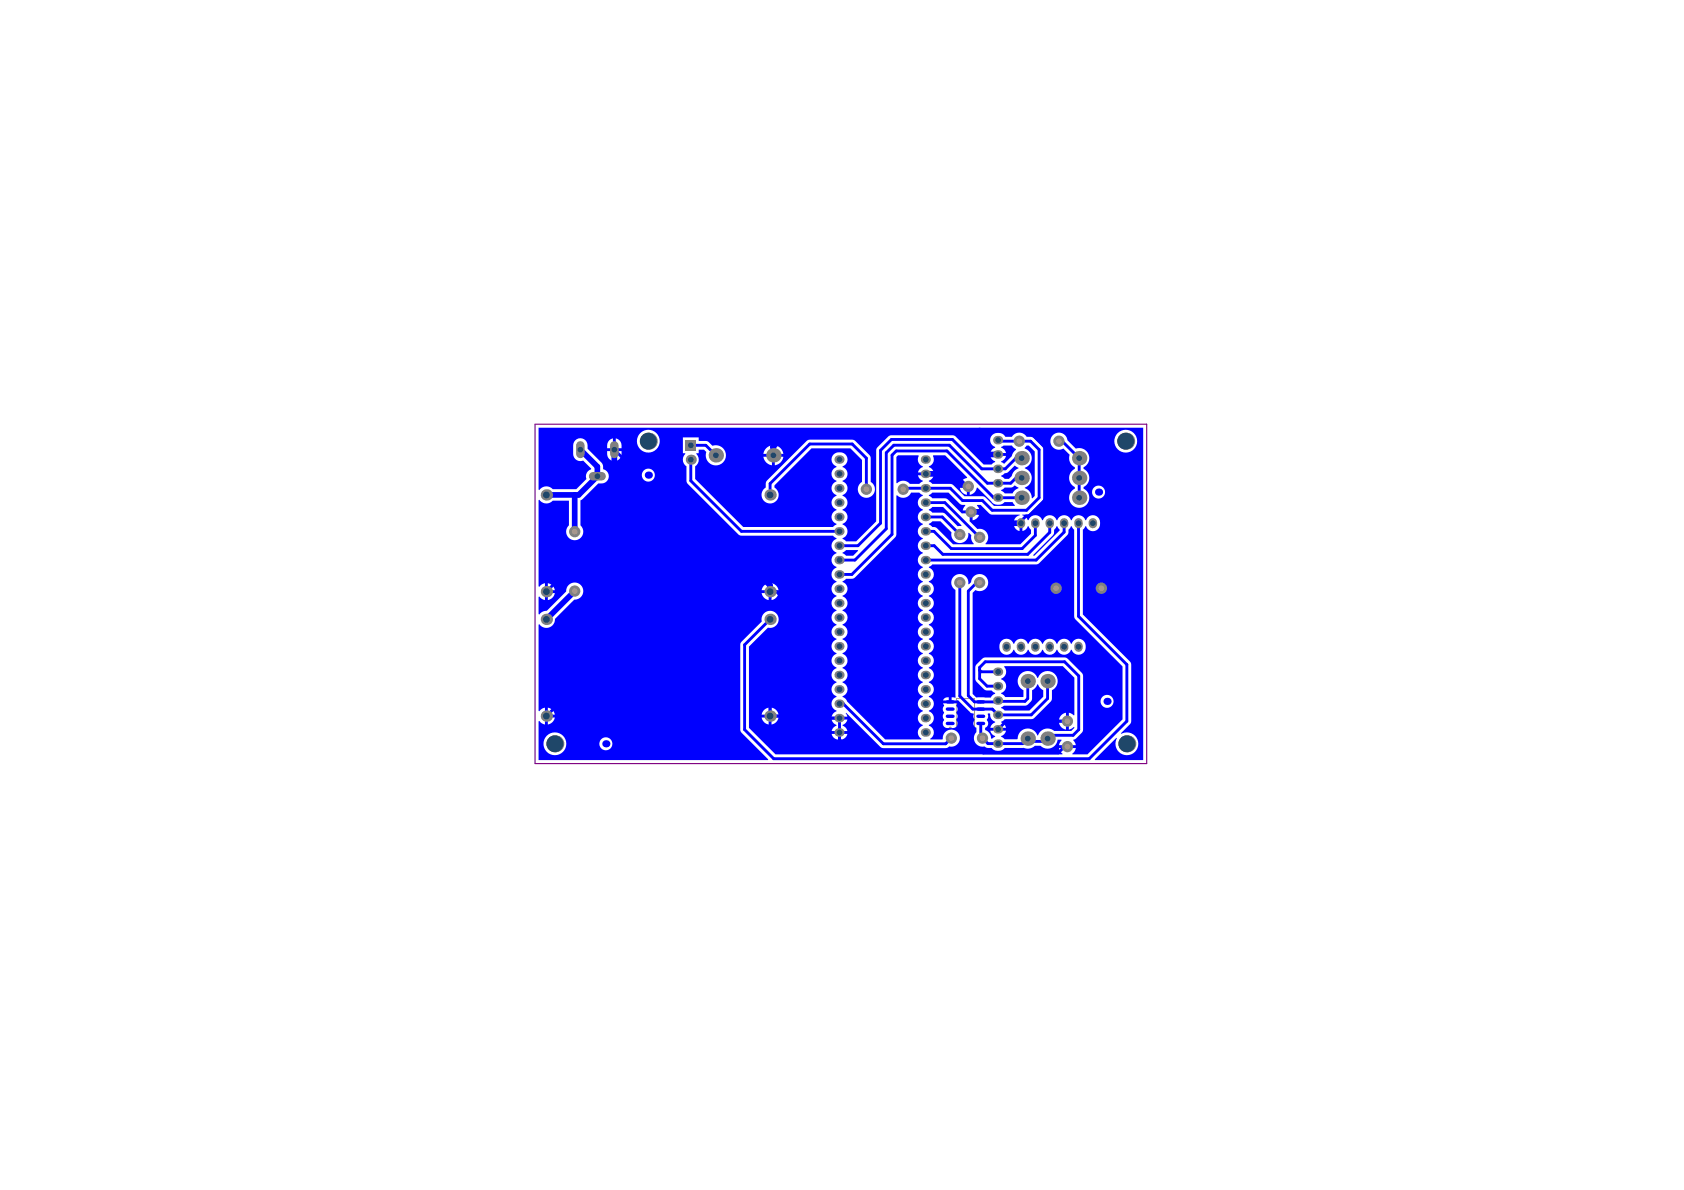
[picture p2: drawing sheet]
<svg xmlns="http://www.w3.org/2000/svg" width="297mm" height="210mm" viewBox="0 0 297 210" stroke-linecap="round" stroke-linejoin="round" font-family="sans-serif">
<path d="M168.7 127.2l1 1h-1z" fill="#c0c073"/>
<path d="M168.7 123.2h3.2v5h-3.2z" fill="none" stroke="#c0c073" stroke-width=".18"/>
<circle cx="167.6" cy="128.4" r=".12" fill="none" stroke="#c0c073" stroke-width=".25"/>
<path d="M94.4 74.8h107.9v59.9h-107.9z" fill="none" stroke="#800080" stroke-width=".2"/>
<g fill="#a6968d">
<circle cx="194.3" cy="103.8" r=".5"/>
<circle cx="186.3" cy="103.8" r=".5"/>
<circle cx="169.3" cy="94.3" r=".5"/>
<circle cx="171.3" cy="90.3" r=".5"/>
<circle cx="172.8" cy="94.8" r=".5"/>
<circle cx="179.8" cy="77.8" r=".5"/>
<circle cx="170.8" cy="85.8" r=".5"/>
<circle cx="186.8" cy="77.8" r=".5"/>
<circle cx="101.4" cy="93.8" r=".5"/>
<circle cx="101.4" cy="104.3" r=".5"/>
<circle cx="167.8" cy="130.2" r=".5"/>
<circle cx="173.3" cy="130.2" r=".5"/>
<circle cx="159.3" cy="86.3" r=".5"/>
<circle cx="152.8" cy="86.3" r=".5"/>
<circle cx="169.3" cy="102.8" r=".5"/>
<circle cx="172.8" cy="102.8" r=".5"/>
<circle cx="188.3" cy="131.7" r=".5"/>
<circle cx="188.3" cy="127.2" r=".5"/>
</g>
<g fill="#00f">
<path d="M176.6 86.4a2.09 2.09 0 0 1 1.7-.4l.4-.1 .3-.3 .6 .4v.1l-.7 .4-.3 .5h-1.4l-.6-.4z"/>
<path d="M176.6 83.9l.6-.4 .5-.1 1.3-1.3 .6 .4-.1 .2a1.77 1.77 0 0 0-1 1.3l-.5 .5a1.38 1.38 0 0 1-1.4-.6z"/>
<path d="M186.4 92.8h.1l.4 .7-4.5 4.5h-.1l-.1-.1 3.5-3.5 .2-.3a.85 .85 0 0 1 .4-1z"/>
<path d="M148.6 97.5l.6-.5h2.1l.1 .1-.9 .9h-1.3l-.6-.4z"/>
<path d="M163.8 89.9l.7-.5h1.8l3.3 3.3-.1 .1h-.6l-2.3-2.3-2.1-.1-.7-.4z"/>
<path d="M181.1 78.6h.4l1 1v7.9l-.4 .4-.1-.1a1.75 1.75 0 0 0-1.2-1.7v-.1a1.77 1.77 0 0 0 1.2-1.7 1.77 1.77 0 0 0-1.2-1.7v-.1a1.77 1.77 0 0 0 1.2-1.7 1.77 1.77 0 0 0-1.2-1.7l-.1-.1z"/>
<path d="M158.1 87.4h.1a1.51 1.51 0 0 0 2.5-.5h1.5l.6 .4v.2a1.26 1.26 0 0 0-.9 1.2 1.26 1.26 0 0 0 .9 1.2v.1a1.26 1.26 0 0 0-.9 1.2 1.26 1.26 0 0 0 .9 1.2v.1a1.26 1.26 0 0 0-.9 1.2 1.26 1.26 0 0 0 .9 1.2v.2a1.26 1.26 0 0 0-.9 1.2 1.26 1.26 0 0 0 .9 1.2v.1a1.26 1.26 0 0 0-.9 1.2 1.26 1.26 0 0 0 .9 1.2v.1a1.26 1.26 0 0 0-.9 1.2 1.26 1.26 0 0 0 .9 1.2v.2a1.26 1.26 0 0 0-.9 1.2 1.26 1.26 0 0 0 .9 1.2v.1a1.26 1.26 0 0 0-.9 1.2 1.26 1.26 0 0 0 .9 1.2v.1a1.26 1.26 0 0 0-.9 1.2 1.26 1.26 0 0 0 .9 1.2v.2a1.26 1.26 0 0 0-.9 1.2 1.26 1.26 0 0 0 .9 1.2v.1a1.26 1.26 0 0 0-.9 1.2 1.26 1.26 0 0 0 .9 1.2v.1a1.26 1.26 0 0 0-.9 1.2 1.26 1.26 0 0 0 .9 1.2v.2a1.26 1.26 0 0 0-.9 1.2 1.26 1.26 0 0 0 .9 1.2v.1a1.26 1.26 0 0 0-.9 1.2 1.26 1.26 0 0 0 .9 1.2v.1a1.26 1.26 0 0 0-.9 1.2 1.26 1.26 0 0 0 .9 1.2v.2a1.26 1.26 0 0 0-.9 1.2 1.26 1.26 0 0 0 .9 1.2v.1a1.26 1.26 0 0 0-.9 1.1 1.26 1.26 0 0 0 .6 1.2v.1h-6.4l-6.7-6.7a1.2 1.2 0 0 0-.8-.8v-.1a1.26 1.26 0 0 0 .9-1.2 1.26 1.26 0 0 0-.9-1.2v-.1a1.26 1.26 0 0 0 .9-1.2 1.26 1.26 0 0 0-.9-1.2v-.2a1.26 1.26 0 0 0 .9-1.2 1.26 1.26 0 0 0-.9-1.2v-.1a1.26 1.26 0 0 0 .9-1.2 1.26 1.26 0 0 0-.9-1.2v-.1a1.26 1.26 0 0 0 .9-1.2 1.26 1.26 0 0 0-.9-1.2v-.2a1.26 1.26 0 0 0 .9-1.2 1.26 1.26 0 0 0-.9-1.2v-.1a1.26 1.26 0 0 0 .9-1.2 1.26 1.26 0 0 0-.9-1.2v-.1a1.26 1.26 0 0 0 .9-1.2 1.26 1.26 0 0 0-.9-1.2v-.2a2.06 2.06 0 0 1 1.7-.4l.5-.2 7.2-7.3 .1-.3z"/>
<path d="M176.6 124.8l.5-.3h3.7a1.46 1.46 0 0 0 1.1-.9l.2-1.9 .4-.3 .5-.7h.1l.4 .7 .5 .3v1.2l-2.4 2.4h-4.4l-.6-.4z"/>
<path d="M163.8 92.4l.7-.4h1.4l1.9 1.9a1.51 1.51 0 0 0 1.4 1.9 1.51 1.51 0 0 0 1.6-1.8h.1l.4 .4v.7l.4 .9h-3.6l-2.8-2.8-.4-.2a1.44 1.44 0 0 1-1.1-.6z"/>
<path d="M177.2 117.5h10.3l2 2v6.6l-1-.4v3l.9-.5 .1 .2-.5 .5h-3.1a1.77 1.77 0 0 0-2.8 .8h-.1a1.83 1.83 0 0 0-2.1-1.2 1.83 1.83 0 0 0-1.5 1.9h-2.2l-.6-.4v-.2a1.22 1.22 0 0 0 .8-.9l-2.7 .1a1.24 1.24 0 0 0 .8 .8v.2l-.5 .3-.2-.1a1.49 1.49 0 0 0-1-1.4v-.4a.89 .89 0 0 0 .3-1.5l.2-.3v-.8l.4 .1a1.23 1.23 0 0 0 .8 1.4v.1a1.22 1.22 0 0 0-.8 1l2.7-.1a1.24 1.24 0 0 0-.8-.9v-.1l.6-.4h4.7l.4-.1 3.1-3.2 .2-1.9a1.78 1.78 0 0 0 .4-2.9 1.78 1.78 0 0 0-2.9 .8h-.1a1.78 1.78 0 0 0-2.9-.8 1.78 1.78 0 0 0 .4 2.9v1.3h-3.2l-.7-.6v-.2a1.26 1.26 0 0 0 .9-1.2 1.26 1.26 0 0 0-.9-1.2v-.1a1.25 1.25 0 0 0 .5-2.1zM187.2 126.1l-.4 .9h1.2v-1.3zM186.8 127.5a1.49 1.49 0 0 0 1.2 1.2v-1.2z"/>
<path d="M158.1 80.6l.3-.3h3.6l.1 .1a1.25 1.25 0 0 0 .7 1.9v.1a1.22 1.22 0 0 0-.9 .9h2.8a1.24 1.24 0 0 0-.9-.9v-.1a1.25 1.25 0 0 0 .8-1.9v-.1h2.1l3.9 3.9v.1a1.49 1.49 0 0 0-1.3 1.2h1.5v.3h.3v1.5a1.49 1.49 0 0 0 1.2-1.3h.1l2.3 2.3a1.55 1.55 0 0 0 2.5 .3h1.4l.4 .5v.1h-3.7l-1.8-1.6-3.4-.1-2.1-2-.4-.1h-3.1l-.7-.5v-.1a1.22 1.22 0 0 0 .9-1l-2.8 .1a1.24 1.24 0 0 0 .9 .9v.1l-.6 .5h-1.7a1.5 1.5 0 0 0-2.3-.2h-.1zM169.3 86.1a1.49 1.49 0 0 0 1.2 1.2v-1.2z"/>
<path d="M163.8 87.3l.7-.4h2.8l2.1 2.1 .8 .1-.4 .9h3l-.5-.8 .1-.1h.6l1.8 1.6 5.1 .1-.1 .1a1.24 1.24 0 0 0-1 1.1h1.3v.3h.2l.1 1.4a1.24 1.24 0 0 0 .9-.9h.1l.5 .6v.7l-1.9 1.9h-6.1l-.1-.1a1.5 1.5 0 0 0 .3-1.8 1.5 1.5 0 0 0-1.7-.8l-1.4-1.4v-1.4l-1.3 .1-2.7-2.6-2.5-.1-.7-.4zM171.6 90.5v1.3a1.49 1.49 0 0 0 1.2-1.3zM178.8 92.5a1.23 1.23 0 0 0 1 1.2v-1.2z"/>
<path d="M95 75.4h106.6v58.7h-8.5v-.1l3.8-3.9 .1 .1a2.01 2.01 0 0 0 1.4 3 2.01 2.01 0 0 0 2.4-2.3 2.01 2.01 0 0 0-3-1.5l-.1-.1 1.8-1.9v-10.4l-.2-.3-8.3-8.3v-15l.4-.6h.2l.1 .3a1.32 1.32 0 0 0 1.7 .4 1.32 1.32 0 0 0 .6-1.7 1.26 1.26 0 0 0-1.2-.9 1.26 1.26 0 0 0-1.2 .9h-.2l-.1-.3a1.26 1.26 0 0 0-1.2-.6 1.26 1.26 0 0 0-1.1 .9h-.1l-.1-.3a1.26 1.26 0 0 0-1.2-.6 1.26 1.26 0 0 0-1.1 .9h-.1l-.1-.3a1.26 1.26 0 0 0-1.3-.6 1.26 1.26 0 0 0-1 .9h-.2l-.1-.3a1.26 1.26 0 0 0-1.2-.6 1.26 1.26 0 0 0-1.1 .9h-.1l-.6-.8-.4-.1v-.1l1-.1 .3-.2 2.2-2.2 .3-.5-.1-8.7-1.7-1.8a1.33 1.33 0 0 0-1.2-.2 1.5 1.5 0 0 0-2.6 0l-1.2-.1a1.4 1.4 0 0 0-1.8-.5 1.4 1.4 0 0 0-.7 1.8l.7 .5v.2a1.22 1.22 0 0 0-.8 .9h2.7l-.3-.6-.5-.3v-.2l.4-.2h1.5l.7 .7-.5 .5-.2 .7-1.4 1.3-.5-.3v-.1l.5-.3 .3-.7h-2.7l.3 .7 .5 .3v.1l-.6 .4h-1.4l-5-4.9-.3-.2h-11l-.3 .1-2.1 2-.2 .3-.1 12.8-3.5 3.5h-1.8l-.6-.4v-.2l.3-.1a1.26 1.26 0 0 0 .6-1.2 1.26 1.26 0 0 0-.9-1.1v-.1l.3-.1a1.26 1.26 0 0 0 .6-1.2 1.26 1.26 0 0 0-.9-1.1v-.1l.3-.1a1.26 1.26 0 0 0 .6-1.3 1.26 1.26 0 0 0-.9-1v-.2l.3-.1a1.26 1.26 0 0 0 .6-1.2 1.26 1.26 0 0 0-.9-1.1v-.1l.3-.1a1.26 1.26 0 0 0 .6-1.2 1.26 1.26 0 0 0-.9-1.1v-.1l.3-.2a1.32 1.32 0 0 0 .4-1.7 1.32 1.32 0 0 0-1.7-.6 1.26 1.26 0 0 0-.9 1.2 1.26 1.26 0 0 0 .8 1.3v.1l-.2 .1a1.26 1.26 0 0 0-.6 1.2 1.26 1.26 0 0 0 .8 1.1v.1l-.2 .1a1.26 1.26 0 0 0-.6 1.3 1.26 1.26 0 0 0 .8 1v.2l-.2 .1a1.26 1.26 0 0 0-.6 1.2 1.26 1.26 0 0 0 .8 1.1v.1l-.2 .1a1.26 1.26 0 0 0-.6 1.2 1.26 1.26 0 0 0 .8 1.1v.1l-.6 .5h-15.8l-8.5-8.5v-2.2l.2-.2a1.4 1.4 0 0 0 0-2l.1-.2h.3v-.6h1l.4 .4-.1 .3a1.78 1.78 0 0 0 1.7 2.1 1.78 1.78 0 0 0 1.8-2.1 1.78 1.78 0 0 0-2.3-1.4l-1-.8h-1.5v-.6h-2.7v2.7h.3l.1 .2a1.39 1.39 0 0 0 .2 2.2v2.5l.1 .4 9.2 9.2 .4 .1h16.1l.6 .4v.2l-.2 .1a1.26 1.26 0 0 0-.6 1.2 1.26 1.26 0 0 0 .8 1.1v.1l-.2 .1a1.26 1.26 0 0 0-.6 1.2 1.26 1.26 0 0 0 .8 1.1v.1l-.2 .1a1.26 1.26 0 0 0-.6 1.3 1.26 1.26 0 0 0 .8 1v.2l-.2 .1a1.26 1.26 0 0 0-.6 1.2 1.26 1.26 0 0 0 .8 1.1v.1l-.2 .1a1.26 1.26 0 0 0-.6 1.2 1.26 1.26 0 0 0 .8 1.1v.1l-.2 .1a1.26 1.26 0 0 0-.6 1.3 1.26 1.26 0 0 0 .8 1v.2l-.2 .1a1.26 1.26 0 0 0-.6 1.2 1.26 1.26 0 0 0 .8 1.1v.1l-.2 .1a1.26 1.26 0 0 0-.6 1.2 1.26 1.26 0 0 0 .8 1.1v.1l-.2 .1a1.26 1.26 0 0 0-.6 1.3 1.26 1.26 0 0 0 .8 1v.2l-.2 .1a1.26 1.26 0 0 0-.6 1.2 1.26 1.26 0 0 0 .8 1.1v.1l-.2 .1a1.26 1.26 0 0 0-.6 1.2 1.26 1.26 0 0 0 .8 1.1v.1l-.2 .1a1.26 1.26 0 0 0-.6 1.3 1.26 1.26 0 0 0 .8 1v.2l-.5 .3-.3 .6h2.8l-.3-.6 .1-.1 6 6 .3 .2 11.2 .1 .7-.3a1.51 1.51 0 0 0 1.8-1.3 1.51 1.51 0 0 0-1.5-1.7 1.51 1.51 0 0 0-1.5 1.6l-.1 .1h-2.1v-.1a1.26 1.26 0 0 0 .6-1.2 1.26 1.26 0 0 0-.9-1.1v-.1l.3-.1a1.26 1.26 0 0 0 .6-1.3 1.26 1.26 0 0 0-.9-1v-.2l.3-.1a1.26 1.26 0 0 0 .6-1.2 1.26 1.26 0 0 0-.9-1.1v-.1l.3-.1a1.26 1.26 0 0 0 .6-1.2 1.26 1.26 0 0 0-.9-1.1v-.1l.3-.1a1.26 1.26 0 0 0 .6-1.3 1.26 1.26 0 0 0-.9-1v-.2l.3-.1a1.26 1.26 0 0 0 .6-1.2 1.26 1.26 0 0 0-.9-1.1v-.1l.3-.1a1.26 1.26 0 0 0 .6-1.2 1.26 1.26 0 0 0-.9-1.1v-.1l.3-.1a1.26 1.26 0 0 0 .6-1.3 1.26 1.26 0 0 0-.9-1v-.2l.3-.1a1.26 1.26 0 0 0 .6-1.2 1.26 1.26 0 0 0-.9-1.1v-.1l.3-.1a1.26 1.26 0 0 0 .6-1.2 1.26 1.26 0 0 0-.9-1.1v-.1l.3-.1a1.26 1.26 0 0 0 .6-1.3 1.26 1.26 0 0 0-.9-1v-.2l.3-.1a1.26 1.26 0 0 0 .6-1.2 1.26 1.26 0 0 0-.9-1.1v-.1l.7-.4 18.5-.1 .3-.2 4.9-4.9 .2-.3 .1-.7 .4-.6h.1l.5 .6v15.5l.2 .4 8.3 8.2v9.4l-6.2 6.2h-2.6l.6-1.2h-3l.6 1.2h-50.6l-4.7-4.7v-14.3l3.4-3.4a1.51 1.51 0 0 0 1.8-1.4 1.51 1.51 0 0 0-1.6-1.6 1.51 1.51 0 0 0-1.3 1.9l-3.6 3.6-.2 .3v15.2l.2 .5 4.7 4.8v.1h-40.5v-6.9h.1l.4 .4 .6 .2v-3l-.6 .3-.4 .4-.1-.1v-15.2l.1-.1a1.51 1.51 0 0 0 1.7 .6 1.51 1.51 0 0 0 1.1-1.5l3.5-3.4a1.51 1.51 0 0 0 1.5-1.6 1.51 1.51 0 0 0-1.6-1.5 1.51 1.51 0 0 0-1.4 1.6l-3.5 3.4-.6 .2-.7 .5-.1-.1v-3l.1-.1 .4 .4 .6 .2v-2.9l-.6 .2-.4 .4-.1-.1v-15.2l.1-.1a1.52 1.52 0 0 0 2.4 .2h2.9v4.4a1.51 1.51 0 0 0-.1 2.1 1.51 1.51 0 0 0 2.2 0 1.51 1.51 0 0 0-.1-2.1v-4.4l.4-.3 2.7-2.7a1.37 1.37 0 0 0 1.5-.4 1.37 1.37 0 0 0 .2-1.5l-.4-.5-.4-.1a1.33 1.33 0 0 0-.3-1.2l-2.5-2.4v-.6a1.27 1.27 0 0 0-1.2-1.3 1.27 1.27 0 0 0-1.3 1.3v1.8a1.26 1.26 0 0 0 1.8 .8l1.4 1.5-.3 .2a1.25 1.25 0 0 0-.6 1.6l-1.7 1.8h-4.2a1.52 1.52 0 0 0-2.4 .2l-.1-.1zM108.6 77.3v1.8h1a1.4 1.4 0 0 0-1-1.8zM107.5 77.7a1.59 1.59 0 0 0-.4 1.4h1v-1.8zM196.6 77.8a2.01 2.01 0 0 0 4 0 2.01 2.01 0 0 0-4 0zM112.3 77.8a2.05 2.05 0 0 0 4.1 0 2.05 2.05 0 0 0-4.1 0zM136.7 78.6v1.5h1.5a1.75 1.75 0 0 0-1.5-1.5zM135.2 79.1l-.4 .5-.1 .5h1.5v-1.5l-.5 .1zM108.6 79.6l.1 1.7a1.42 1.42 0 0 0 .9-1.7zM107.1 79.6a1.4 1.4 0 0 0 1 1.7v-1.7zM136.7 80.6v1.5a1.75 1.75 0 0 0 1.5-1.5zM134.7 80.6a1.75 1.75 0 0 0 1.5 1.5v-1.5zM113.2 83.8a1.15 1.15 0 0 0 2.3 0 1.15 1.15 0 0 0-2.3 0zM135.3 84.8a1.33 1.33 0 0 0-.2 1.2 1.51 1.51 0 0 0-.4 2.3 1.51 1.51 0 0 0 2.3 0 1.51 1.51 0 0 0-.4-2.3v-.4l6.5-6.5h6.9l2 2v3.9a1.51 1.51 0 0 0-.3 2.3 1.51 1.51 0 0 0 2.3 0 1.51 1.51 0 0 0-.4-2.3v-4.2l-.1-.4-2.6-2.6-.6-.2h-7.5l-.4 .1zM192.6 86.8a1.15 1.15 0 0 0 2.3 0 1.15 1.15 0 0 0-2.3 0zM185.7 76.8a1.51 1.51 0 0 0-.1 2 1.51 1.51 0 0 0 2 .3l1.1 1.1a1.76 1.76 0 0 0 .9 2.2v.3a1.77 1.77 0 0 0-1 1.6 1.77 1.77 0 0 0 1 1.6v.3a1.78 1.78 0 0 0-.6 2.7 1.78 1.78 0 0 0 2.7 0 1.78 1.78 0 0 0-.6-2.7v-.3a1.77 1.77 0 0 0 1-1.6 1.77 1.77 0 0 0-1-1.6v-.3a1.78 1.78 0 0 0 .9-2.3 1.78 1.78 0 0 0-2.2-1l-1.5-1.4a1.51 1.51 0 0 0-1-1.3 1.51 1.51 0 0 0-1.6 .4zM168.2 101.7a1.5 1.5 0 0 0 .3 2.4l.1 18.9-.1 .1-.6-.1v.8h-.3v.3h-1.3l.1 .1a.4 .4 0 0 1-.1 .7v.4a.53 .53 0 0 1 0 .8v.5a.53 .53 0 0 1 0 .8l.1 .6 .3 .3 1.4 .1a.88 .88 0 0 0 .8-.5 .88 .88 0 0 0-.2-1l.2-.3v-.5a.53 .53 0 0 1 0-.8v-.4a.53 .53 0 0 1 0-.9v-.4h.1l2.1 2 .6 .2v.8a.53 .53 0 0 1 0 .8l.1 .6 .4 .4v.7a1.55 1.55 0 0 0-.2 1.9 1.55 1.55 0 0 0 1.7 .7 1.29 1.29 0 0 0 1.2 .2 1.55 1.55 0 0 0 2.3 0h3.2a2.14 2.14 0 0 0 2.1-.4h1a1.78 1.78 0 0 0 1.9 .5 1.78 1.78 0 0 0 1.1-1.5h.7l.1 .1-.5 .8h3l-.5-.9 .5-.3 1-1 .2-.5v-9.7l-.2-.3-2.6-2.6-.4-.1h-14.2l-1.5 1.3-.1 2.4 .3 .6 1.3 1.3 .5 .2a1.41 1.41 0 0 1 1.4 .6l-.5 .3-.2 .3h-2.6l-.6-.6v-17.8l.5-.5a1.51 1.51 0 0 0 2.1-.8 1.51 1.51 0 0 0-1.1-2 1.51 1.51 0 0 0-1.8 1.4l-.4 .4-.1-.1a1.51 1.51 0 0 0-.8-1.6 1.51 1.51 0 0 0-1.8 .3zM136.1 102.9v1.2h1.2a1.49 1.49 0 0 0-1.2-1.2zM134.8 103.3l-.5 .8h1.3v-1.2zM96.6 102.9v1.2h1.3a1.49 1.49 0 0 0-1.3-1.2zM136.1 104.6v1.2a1.49 1.49 0 0 0 1.2-1.2zM134.3 104.6a1.49 1.49 0 0 0 1.3 1.2v-1.2zM96.6 104.6v1.2a1.49 1.49 0 0 0 1.3-1.2zM176.7 113a1.38 1.38 0 0 0-.2 2 1.38 1.38 0 0 0 1.9 .1l.4-.5h.1a1.26 1.26 0 0 0 1.2 .9 1.26 1.26 0 0 0 1.2-.9h.1a1.26 1.26 0 0 0 1.2 .9 1.26 1.26 0 0 0 1.2-.9h.2a1.26 1.26 0 0 0 1.2 .9 1.26 1.26 0 0 0 1.2-.9h.1a1.26 1.26 0 0 0 1.2 .9 1.26 1.26 0 0 0 1.2-.9h.1a1.32 1.32 0 0 0 1.8 .8 1.32 1.32 0 0 0 .7-1.8 1.26 1.26 0 0 0-1.2-.9 1.26 1.26 0 0 0-1.3 .8h-.1a1.26 1.26 0 0 0-1.2-.8 1.26 1.26 0 0 0-1.2 .8h-.1a1.26 1.26 0 0 0-1.2-.8 1.26 1.26 0 0 0-1.2 .8h-.2a1.26 1.26 0 0 0-1.2-.8 1.26 1.26 0 0 0-1.2 .8h-.1a1.26 1.26 0 0 0-1.2-.8 1.26 1.26 0 0 0-1.2 .8h-.1a1.26 1.26 0 0 0-2.1-.5zM166.5 123.2l-.2 .4h1v-.6h-.4zM194.1 123.7a1.15 1.15 0 0 0 2.3 0 1.15 1.15 0 0 0-2.3 0zM136.1 124.8v1.3h1.2a1.49 1.49 0 0 0-1.2-1.3zM134.8 125.2l-.5 .9h1.3v-1.3zM96.6 124.8v1.3h1.3a1.49 1.49 0 0 0-1.3-1.3zM136.1 126.6v1.2a1.49 1.49 0 0 0 1.2-1.2zM134.3 126.6a1.49 1.49 0 0 0 1.3 1.2v-1.2zM96.6 126.6v1.2a1.49 1.49 0 0 0 1.3-1.2zM146.7 126.9v.1a1.24 1.24 0 0 0 .8 .9v.1a1.22 1.22 0 0 0-.8 .9h2.8a1.24 1.24 0 0 0-.9-.9v-.1a1.22 1.22 0 0 0 .9-1zM148.3 129.5v1a1.23 1.23 0 0 0 1.2-1zM146.7 129.5a1.24 1.24 0 0 0 1.1 1v-1zM105.7 131.2a1.15 1.15 0 0 0 2.3 0 1.15 1.15 0 0 0-2.3 0zM95.9 131.2a2.01 2.01 0 0 0 4 0 2.01 2.01 0 0 0-4 0z"/>
</g>
<path d="M119.4 76.3l-.5 .5" fill="none" stroke="#00f" stroke-width="1"/>
<path d="M160 86.1l-.2 .2h-.5M187.8 131.7h.5" fill="none" stroke="#00f" stroke-width=".51"/>
<path d="M172.3 102.8h.5M176.2 123.7l-.1-.1-.3 .2" fill="none" stroke="#00f" stroke-width=".5"/>
<g fill="#00f">
<circle cx="101.4" cy="104.3" r=".5"/>
<circle cx="101.4" cy="93.8" r=".5"/>
</g>
<path d="M105.4 82.3v1.7M135.8 103.3v1.1" fill="none" stroke="#00f" stroke-width="1"/>
<path d="M158.1 79.5l-.8 .8M176.1 77.6l.2 .2M118.9 81.6l-.3 .2M135.8 85.3v2M176.1 87.8h.1M180.1 91.9v.4M172.8 117.7v2M148.1 126.7v3.8M170.8 125.7v7M184.8 120.6v2.6" fill="none" stroke="#00f" stroke-width=".51"/>
<circle cx="186.8" cy="77.8" r=".25" fill="#00f"/>
<g fill="none" stroke="#00f" stroke-width=".51">
<path d="M108.4 79.3l2.5 2.5h7.7M121.8 78.5h2.7l1.8 1.8M138.3 76.3l.3 .3M158.1 79.5h8.9l8.3 8.3h.8M172.8 75.8h8.5l3 3v9.4l-2.8 2.8h-.5l-.9 .9M176.3 77.8h5.5l1.5 1.5v8.5l-2.2 2.2h-6.1l-1.7-1.7h-3.5l-2.2-2.2h-7.6M186.8 77.8h.6l3 3v7M121.8 81.1v3.7l9 8.9h17.3M135.8 85.3l7-7h7.5l2.5 2.5v5.5M157.3 80.3v14l-7 7h-2.2M163.3 91.2h2.9l3.1 3.1M176.1 87.8h3.1"/>
<path d="M179.2 84.3l-.9 .9h-4.1l-6.7-6.7h-9.8l-1.4 1.4v13.4l-5.5 5.5h-2.7M179.2 80.8l-1.9 1.9h-4.1l-5.2-5.2h-10.8l-1.9 1.9v12.9l-4 4h-3.2M185.2 92.3v1.6l-3.9 3.9h-15l-1.5-1.5h-1.5M187.7 92.3v1.6l-4.9 4.9h-19.5M190.2 92.3v16.4l8.6 8.5v10l-6.7 6.6h-55.6l-5.2-5.1v-15l4.5-4.5M96.4 104.4l12-12v21.9l-12 12M135.8 104.4h1.1l1.9 1.9v5.4l-3 3v11.6h5l.4 .4h6.9M169.3 102.8v20l2.3 2.3h3.4l1.1 1h5.8l2.9-2.9M172.8 117.7l1-1h14l2.5 2.5v9.5l-1 1h-3.9l-.6 .6M172.8 118.2l.3 .3h3M172.8 119.7l1.3 1.3h2M148.1 130.5l2.2 2.2h23l.1 .1h13.3l1.1-1.1"/>
<path d="M148.1 124.1h.6l7.1 7.1h11l1-1M167.6 123.8h1.3l1.9 1.9M173 127.6v2.3l1.3 1.3h6.1l.9-.9M181.3 130.8h3.5M188.3 127.2h-10.8l-1.4 1.4"/>
</g>
<path d="M102.4 79.3l3 3M108.4 79.3v13.1M118.9 76.8v9.5l16.9 17M138.6 76.6l-2.3 2.2 .1 1.5M170.3 76.3l3.9 3.9h1.9M172.8 75.9l-.3 .4h-53.1M101.4 87.3v6.5M105.4 84l-3.3 3.3h-5.7M163.3 83.6h4.8l2.2 2.2h.5M171.3 90.3h1.5l2 2h5.3M101.4 104.3l-5 4.9" fill="none" stroke="#00f" stroke-width="1"/>
<path d="M163.3 88.7h3.4l6.1 6.1M182.6 92.3v2.1l-2.3 2.4h-12.5l-3.1-3.1h-1.4M172.3 102.8l-1.5 1.5v18.4l1.1 1.1h3.9M181.3 120.6v2.6l-.5 .5h-4.6" fill="none" stroke="#00f" stroke-width=".5"/>
<circle cx="194.3" cy="103.8" r="1" fill="#808080"/>
<circle cx="194.3" cy="103.8" r=".5" fill="#a6968d"/>
<circle cx="186.3" cy="103.8" r="1" fill="#808080"/>
<circle cx="186.3" cy="103.8" r=".5" fill="#a6968d"/>
<circle cx="169.3" cy="94.3" r="1" fill="#808080"/>
<circle cx="169.3" cy="94.3" r=".5" fill="#a6968d"/>
<circle cx="171.3" cy="90.3" r="1" fill="#808080"/>
<circle cx="171.3" cy="90.3" r=".5" fill="#a6968d"/>
<circle cx="172.8" cy="94.8" r="1" fill="#808080"/>
<circle cx="172.8" cy="94.8" r=".5" fill="#a6968d"/>
<circle cx="179.8" cy="77.8" r="1" fill="#808080"/>
<circle cx="179.8" cy="77.8" r=".5" fill="#a6968d"/>
<circle cx="170.8" cy="85.8" r="1" fill="#808080"/>
<circle cx="170.8" cy="85.8" r=".5" fill="#a6968d"/>
<circle cx="186.8" cy="77.8" r="1" fill="#808080"/>
<circle cx="186.8" cy="77.8" r=".5" fill="#a6968d"/>
<circle cx="101.4" cy="93.8" r="1" fill="#808080"/>
<circle cx="101.4" cy="93.8" r=".5" fill="#a6968d"/>
<circle cx="101.4" cy="104.3" r="1" fill="#808080"/>
<circle cx="101.4" cy="104.3" r=".5" fill="#a6968d"/>
<circle cx="167.8" cy="130.2" r="1" fill="#808080"/>
<circle cx="167.8" cy="130.2" r=".5" fill="#a6968d"/>
<circle cx="173.3" cy="130.2" r="1" fill="#808080"/>
<circle cx="173.3" cy="130.2" r=".5" fill="#a6968d"/>
<circle cx="159.3" cy="86.3" r="1" fill="#808080"/>
<circle cx="159.3" cy="86.3" r=".5" fill="#a6968d"/>
<circle cx="152.8" cy="86.3" r="1" fill="#808080"/>
<circle cx="152.8" cy="86.3" r=".5" fill="#a6968d"/>
<circle cx="169.3" cy="102.8" r="1" fill="#808080"/>
<circle cx="169.3" cy="102.8" r=".5" fill="#a6968d"/>
<circle cx="172.8" cy="102.8" r="1" fill="#808080"/>
<circle cx="172.8" cy="102.8" r=".5" fill="#a6968d"/>
<circle cx="188.3" cy="131.7" r="1" fill="#808080"/>
<circle cx="188.3" cy="131.7" r=".5" fill="#a6968d"/>
<circle cx="188.3" cy="127.2" r="1" fill="#808080"/>
<circle cx="188.3" cy="127.2" r=".5" fill="#a6968d"/>
<path d="M180.1 113.9v.3" fill="none" stroke="#808080" stroke-width="1.5"/>
<circle cx="180.1" cy="114.1" r=".5" fill="#1f4769"/>
<path d="M190.2 113.9v.3" fill="none" stroke="#808080" stroke-width="1.5"/>
<circle cx="190.2" cy="114.1" r=".5" fill="#1f4769"/>
<path d="M180.1 92.1v.3" fill="none" stroke="#808080" stroke-width="1.5"/>
<circle cx="180.1" cy="92.3" r=".5" fill="#1f4769"/>
<path d="M190.2 92.1v.3" fill="none" stroke="#808080" stroke-width="1.5"/>
<circle cx="190.2" cy="92.3" r=".5" fill="#1f4769"/>
<path d="M147.9 129.2h.3" fill="none" stroke="#808080" stroke-width="1.5"/>
<circle cx="148.1" cy="129.2" r=".5" fill="#1f4769"/>
<path d="M147.9 119.1h.3" fill="none" stroke="#808080" stroke-width="1.5"/>
<circle cx="148.1" cy="119.1" r=".5" fill="#1f4769"/>
<path d="M147.9 108.9h.3" fill="none" stroke="#808080" stroke-width="1.5"/>
<circle cx="148.1" cy="108.9" r=".5" fill="#1f4769"/>
<path d="M147.9 98.8h.3" fill="none" stroke="#808080" stroke-width="1.5"/>
<circle cx="148.1" cy="98.8" r=".5" fill="#1f4769"/>
<path d="M147.9 88.7h.3" fill="none" stroke="#808080" stroke-width="1.5"/>
<circle cx="148.1" cy="88.7" r=".5" fill="#1f4769"/>
<path d="M163.2 129.2h.3" fill="none" stroke="#808080" stroke-width="1.5"/>
<circle cx="163.3" cy="129.2" r=".5" fill="#1f4769"/>
<path d="M163.2 119.1h.3" fill="none" stroke="#808080" stroke-width="1.5"/>
<circle cx="163.3" cy="119.1" r=".5" fill="#1f4769"/>
<path d="M163.2 108.9h.3" fill="none" stroke="#808080" stroke-width="1.5"/>
<circle cx="163.3" cy="108.9" r=".5" fill="#1f4769"/>
<path d="M163.2 98.8h.3" fill="none" stroke="#808080" stroke-width="1.5"/>
<circle cx="163.3" cy="98.8" r=".5" fill="#1f4769"/>
<path d="M163.2 88.7h.3" fill="none" stroke="#808080" stroke-width="1.5"/>
<circle cx="163.3" cy="88.7" r=".5" fill="#1f4769"/>
<path d="M175.9 82.7h.3" fill="none" stroke="#808080" stroke-width="1.5"/>
<circle cx="176.1" cy="82.7" r=".5" fill="#1f4769"/>
<circle cx="97.9" cy="131.2" r="1.5" fill="#808080"/>
<circle cx="97.9" cy="131.2" r="1.5" fill="#1f4769"/>
<circle cx="96.4" cy="104.4" r="1" fill="#808080"/>
<circle cx="96.4" cy="104.4" r=".6" fill="#1f4769"/>
<circle cx="96.4" cy="87.3" r="1" fill="#808080"/>
<circle cx="96.4" cy="87.3" r=".6" fill="#1f4769"/>
<path d="M102.4 78.6v1.5" fill="none" stroke="#808080" stroke-width="1.5"/>
<circle cx="102.4" cy="79.3" r=".5" fill="#1f4769"/>
<path d="M121 77.7h1.7v1.7h-1.7z" fill-rule="evenodd" fill="#808080"/>
<circle cx="121.8" cy="78.5" r=".5" fill="#1f4769"/>
<circle cx="121.8" cy="81.1" r=".89" fill="#808080"/>
<circle cx="121.8" cy="81.1" r=".5" fill="#1f4769"/>
<circle cx="135.8" cy="104.4" r="1" fill="#808080"/>
<circle cx="135.8" cy="104.4" r=".6" fill="#1f4769"/>
<circle cx="135.8" cy="87.3" r="1" fill="#808080"/>
<circle cx="135.8" cy="87.3" r=".6" fill="#1f4769"/>
<circle cx="136.4" cy="80.3" r="1.27" fill="#808080"/>
<circle cx="136.4" cy="80.3" r=".5" fill="#1f4769"/>
<path d="M147.9 126.7h.3" fill="none" stroke="#808080" stroke-width="1.5"/>
<circle cx="148.1" cy="126.7" r=".5" fill="#1f4769"/>
<path d="M147.9 124.1h.3" fill="none" stroke="#808080" stroke-width="1.5"/>
<circle cx="148.1" cy="124.1" r=".5" fill="#1f4769"/>
<path d="M147.9 121.6h.3" fill="none" stroke="#808080" stroke-width="1.5"/>
<circle cx="148.1" cy="121.6" r=".5" fill="#1f4769"/>
<path d="M147.9 114h.3" fill="none" stroke="#808080" stroke-width="1.5"/>
<circle cx="148.1" cy="114" r=".5" fill="#1f4769"/>
<path d="M147.9 111.5h.3" fill="none" stroke="#808080" stroke-width="1.5"/>
<circle cx="148.1" cy="111.5" r=".5" fill="#1f4769"/>
<path d="M147.9 106.4h.3" fill="none" stroke="#808080" stroke-width="1.5"/>
<circle cx="148.1" cy="106.4" r=".5" fill="#1f4769"/>
<path d="M147.9 103.9h.3" fill="none" stroke="#808080" stroke-width="1.5"/>
<circle cx="148.1" cy="103.9" r=".5" fill="#1f4769"/>
<path d="M147.9 96.3h.3" fill="none" stroke="#808080" stroke-width="1.5"/>
<circle cx="148.1" cy="96.3" r=".5" fill="#1f4769"/>
<path d="M147.9 93.7h.3" fill="none" stroke="#808080" stroke-width="1.5"/>
<circle cx="148.1" cy="93.7" r=".5" fill="#1f4769"/>
<path d="M147.9 91.2h.3" fill="none" stroke="#808080" stroke-width="1.5"/>
<circle cx="148.1" cy="91.2" r=".5" fill="#1f4769"/>
<path d="M147.9 86.1h.3" fill="none" stroke="#808080" stroke-width="1.5"/>
<circle cx="148.1" cy="86.1" r=".5" fill="#1f4769"/>
<path d="M147.9 83.6h.3" fill="none" stroke="#808080" stroke-width="1.5"/>
<circle cx="148.1" cy="83.6" r=".5" fill="#1f4769"/>
<path d="M147.9 81.1h.3" fill="none" stroke="#808080" stroke-width="1.5"/>
<circle cx="148.1" cy="81.1" r=".5" fill="#1f4769"/>
<path d="M163.2 126.7h.3" fill="none" stroke="#808080" stroke-width="1.5"/>
<circle cx="163.3" cy="126.7" r=".5" fill="#1f4769"/>
<path d="M163.2 121.6h.3" fill="none" stroke="#808080" stroke-width="1.5"/>
<circle cx="163.3" cy="121.6" r=".5" fill="#1f4769"/>
<path d="M163.2 124.1h.3" fill="none" stroke="#808080" stroke-width="1.5"/>
<circle cx="163.3" cy="124.1" r=".5" fill="#1f4769"/>
<path d="M163.2 111.5h.3" fill="none" stroke="#808080" stroke-width="1.5"/>
<circle cx="163.3" cy="111.5" r=".5" fill="#1f4769"/>
<path d="M163.2 114h.3" fill="none" stroke="#808080" stroke-width="1.5"/>
<circle cx="163.3" cy="114" r=".5" fill="#1f4769"/>
<path d="M163.2 103.9h.3" fill="none" stroke="#808080" stroke-width="1.5"/>
<circle cx="163.3" cy="103.9" r=".5" fill="#1f4769"/>
<path d="M163.2 106.4h.3" fill="none" stroke="#808080" stroke-width="1.5"/>
<circle cx="163.3" cy="106.4" r=".5" fill="#1f4769"/>
<path d="M163.2 93.7h.3" fill="none" stroke="#808080" stroke-width="1.5"/>
<circle cx="163.3" cy="93.7" r=".5" fill="#1f4769"/>
<path d="M163.2 96.3h.3" fill="none" stroke="#808080" stroke-width="1.5"/>
<circle cx="163.3" cy="96.3" r=".5" fill="#1f4769"/>
<path d="M163.2 86.1h.3" fill="none" stroke="#808080" stroke-width="1.5"/>
<circle cx="163.3" cy="86.1" r=".5" fill="#1f4769"/>
<path d="M163.2 91.2h.3" fill="none" stroke="#808080" stroke-width="1.5"/>
<circle cx="163.3" cy="91.2" r=".5" fill="#1f4769"/>
<path d="M163.2 81.1h.3" fill="none" stroke="#808080" stroke-width="1.5"/>
<circle cx="163.3" cy="81.1" r=".5" fill="#1f4769"/>
<path d="M163.2 83.6h.3" fill="none" stroke="#808080" stroke-width="1.5"/>
<circle cx="163.3" cy="83.6" r=".5" fill="#1f4769"/>
<path d="M175.9 128.6h.3" fill="none" stroke="#808080" stroke-width="1.5"/>
<circle cx="176.1" cy="128.6" r=".5" fill="#1f4769"/>
<path d="M175.9 131.2h.3" fill="none" stroke="#808080" stroke-width="1.5"/>
<circle cx="176.1" cy="131.2" r=".5" fill="#1f4769"/>
<path d="M175.9 118.5h.3" fill="none" stroke="#808080" stroke-width="1.5"/>
<circle cx="176.1" cy="118.5" r=".5" fill="#1f4769"/>
<path d="M175.9 121h.3" fill="none" stroke="#808080" stroke-width="1.5"/>
<circle cx="176.1" cy="121" r=".5" fill="#1f4769"/>
<path d="M175.9 123.6h.3" fill="none" stroke="#808080" stroke-width="1.5"/>
<circle cx="176.1" cy="123.6" r=".5" fill="#1f4769"/>
<path d="M177.6 113.9v.3" fill="none" stroke="#808080" stroke-width="1.5"/>
<circle cx="177.6" cy="114.1" r=".5" fill="#1f4769"/>
<path d="M175.9 87.8h.3" fill="none" stroke="#808080" stroke-width="1.5"/>
<circle cx="176.1" cy="87.8" r=".5" fill="#1f4769"/>
<circle cx="180.2" cy="87.8" r="1.27" fill="#808080"/>
<circle cx="180.2" cy="87.8" r=".5" fill="#1f4769"/>
<path d="M175.9 77.6h.3" fill="none" stroke="#808080" stroke-width="1.5"/>
<circle cx="176.1" cy="77.6" r=".5" fill="#1f4769"/>
<path d="M175.9 80.2h.3" fill="none" stroke="#808080" stroke-width="1.5"/>
<circle cx="176.1" cy="80.2" r=".5" fill="#1f4769"/>
<circle cx="180.2" cy="80.8" r="1.27" fill="#808080"/>
<circle cx="180.2" cy="80.8" r=".5" fill="#1f4769"/>
<circle cx="184.8" cy="130.3" r="1.27" fill="#808080"/>
<circle cx="184.8" cy="130.3" r=".5" fill="#1f4769"/>
<circle cx="184.8" cy="120.1" r="1.27" fill="#808080"/>
<circle cx="184.8" cy="120.1" r=".5" fill="#1f4769"/>
<path d="M187.7 113.9v.3" fill="none" stroke="#808080" stroke-width="1.5"/>
<circle cx="187.7" cy="114.1" r=".5" fill="#1f4769"/>
<path d="M185.2 113.9v.3" fill="none" stroke="#808080" stroke-width="1.5"/>
<circle cx="185.2" cy="114.1" r=".5" fill="#1f4769"/>
<circle cx="96.4" cy="126.3" r="1" fill="#808080"/>
<circle cx="96.4" cy="126.3" r=".6" fill="#1f4769"/>
<circle cx="96.4" cy="109.2" r="1" fill="#808080"/>
<circle cx="96.4" cy="109.2" r=".6" fill="#1f4769"/>
<path d="M104.6 84h1.5" fill="none" stroke="#808080" stroke-width="1.5"/>
<circle cx="105.4" cy="84" r=".5" fill="#1f4769"/>
<circle cx="114.4" cy="77.8" r="1.5" fill="#808080"/>
<circle cx="114.4" cy="77.8" r="1.5" fill="#1f4769"/>
<circle cx="135.8" cy="126.3" r="1" fill="#808080"/>
<circle cx="135.8" cy="126.3" r=".6" fill="#1f4769"/>
<circle cx="135.8" cy="109.2" r="1" fill="#808080"/>
<circle cx="135.8" cy="109.2" r=".6" fill="#1f4769"/>
<path d="M147.9 101.3h.3" fill="none" stroke="#808080" stroke-width="1.5"/>
<circle cx="148.1" cy="101.3" r=".5" fill="#1f4769"/>
<path d="M147.9 116.5h.3" fill="none" stroke="#808080" stroke-width="1.5"/>
<circle cx="148.1" cy="116.5" r=".5" fill="#1f4769"/>
<path d="M163.2 101.3h.3" fill="none" stroke="#808080" stroke-width="1.5"/>
<circle cx="163.3" cy="101.3" r=".5" fill="#1f4769"/>
<path d="M163.2 116.5h.3" fill="none" stroke="#808080" stroke-width="1.5"/>
<circle cx="163.3" cy="116.5" r=".5" fill="#1f4769"/>
<path d="M175.9 126.1h.3" fill="none" stroke="#808080" stroke-width="1.5"/>
<circle cx="176.1" cy="126.1" r=".5" fill="#1f4769"/>
<path d="M175.9 85.2h.3" fill="none" stroke="#808080" stroke-width="1.5"/>
<circle cx="176.1" cy="85.2" r=".5" fill="#1f4769"/>
<circle cx="180.2" cy="84.3" r="1.27" fill="#808080"/>
<circle cx="180.2" cy="84.3" r=".5" fill="#1f4769"/>
<path d="M185.2 92.1v.3" fill="none" stroke="#808080" stroke-width="1.5"/>
<circle cx="185.2" cy="92.3" r=".5" fill="#1f4769"/>
<path d="M187.7 92.1v.3" fill="none" stroke="#808080" stroke-width="1.5"/>
<circle cx="187.7" cy="92.3" r=".5" fill="#1f4769"/>
<path d="M192.8 92.1v.3" fill="none" stroke="#808080" stroke-width="1.5"/>
<circle cx="192.8" cy="92.3" r=".5" fill="#1f4769"/>
<circle cx="126.3" cy="80.3" r="1.27" fill="#808080"/>
<circle cx="126.3" cy="80.3" r=".5" fill="#1f4769"/>
<path d="M108.4 78.6v1.5" fill="none" stroke="#808080" stroke-width="1.5"/>
<circle cx="108.4" cy="79.3" r=".5" fill="#1f4769"/>
<circle cx="181.3" cy="130.3" r="1.27" fill="#808080"/>
<circle cx="181.3" cy="130.3" r=".5" fill="#1f4769"/>
<circle cx="198.8" cy="131.2" r="1.5" fill="#808080"/>
<circle cx="198.8" cy="131.2" r="1.5" fill="#1f4769"/>
<circle cx="181.3" cy="120.1" r="1.27" fill="#808080"/>
<circle cx="181.3" cy="120.1" r=".5" fill="#1f4769"/>
<path d="M182.6 113.9v.3" fill="none" stroke="#808080" stroke-width="1.5"/>
<circle cx="182.6" cy="114.1" r=".5" fill="#1f4769"/>
<circle cx="190.4" cy="87.8" r="1.27" fill="#808080"/>
<circle cx="190.4" cy="87.8" r=".5" fill="#1f4769"/>
<circle cx="190.4" cy="80.8" r="1.27" fill="#808080"/>
<circle cx="190.4" cy="80.8" r=".5" fill="#1f4769"/>
<path d="M182.6 92.1v.3" fill="none" stroke="#808080" stroke-width="1.5"/>
<circle cx="182.6" cy="92.3" r=".5" fill="#1f4769"/>
<circle cx="190.4" cy="84.3" r="1.27" fill="#808080"/>
<circle cx="190.4" cy="84.3" r=".5" fill="#1f4769"/>
<circle cx="198.6" cy="77.8" r="1.5" fill="#808080"/>
<circle cx="198.6" cy="77.8" r="1.5" fill="#1f4769"/>
<circle cx="106.9" cy="131.2" r=".64" fill="#00f"/>
<path d="M167.1 127.6h1M167.1 125.1h1M167.1 123.8h1M172.5 127.6h1M172.5 125.1h1M172.5 123.8h1" fill="none" stroke="#00f" stroke-width=".6"/>
<g fill="#00f">
<circle cx="193.8" cy="86.8" r=".64"/>
<circle cx="114.4" cy="83.8" r=".64"/>
</g>
<path d="M167.1 126.3h1M172.5 126.3h1" fill="none" stroke="#00f" stroke-width=".6"/>
<circle cx="195.3" cy="123.7" r=".64" fill="#00f"/>
</svg>
